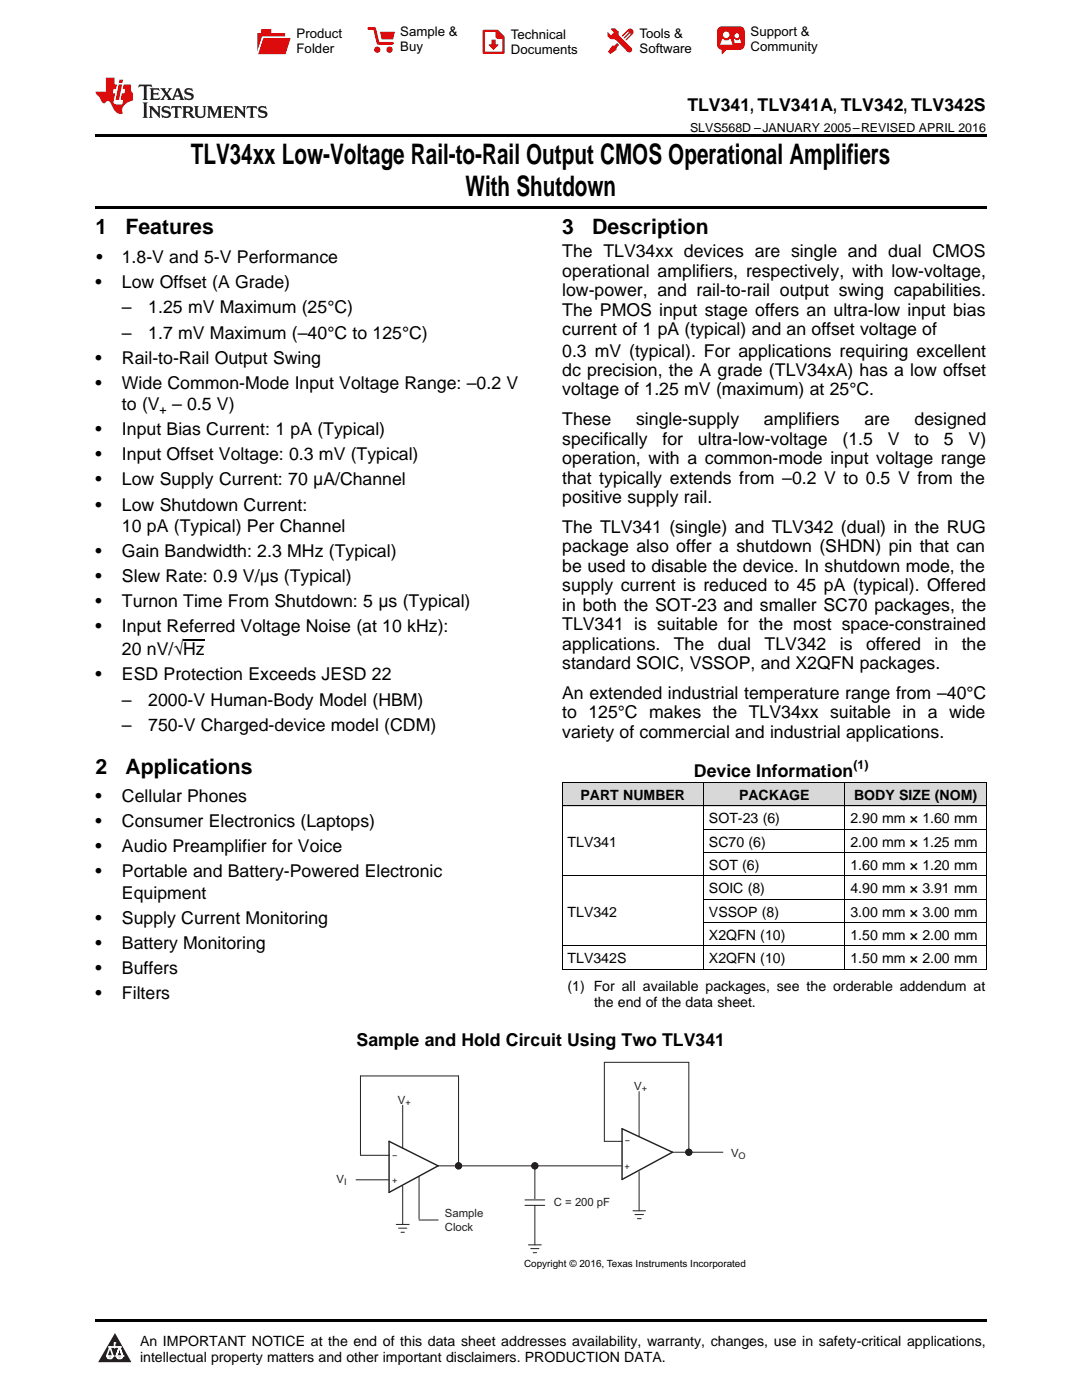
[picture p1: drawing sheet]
<svg xmlns="http://www.w3.org/2000/svg" width="216mm" height="279mm" viewBox="0 0 216 279" stroke-linecap="round" stroke-linejoin="round" font-family="sans-serif">
<defs><g id="words">
<g font-size="5.6">
<text x="38.1" y="32.8">TLV34xx Low-Voltage Rail-to-Rail Output CMOS Operational Amplifiers</text>
<text x="92.9" y="39.2">With Shutdown</text>
</g>
<g font-size="4.2">
<text x="19" y="46.7">1</text>
<text x="25" y="46.7">Features</text>
<text x="112.2" y="46.7">3</text>
<text x="118.2" y="46.7">Description</text>
<text x="19" y="154.4">2</text>
<text x="25" y="154.4">Applications</text>
</g>
<g font-size="3.5">
<text x="137.2" y="22.2">TLV341, TLV341A, TLV342, TLV342S</text>
<text x="19.2" y="52.4">•</text>
<text x="24.3" y="52.4">1.8-V and 5-V Performance</text>
<text x="112.2" y="51.4">The TLV34xx devices are single and dual CMOS</text>
<text x="19" y="57.4">•</text>
<text x="24.3" y="57.4">Low Offset (A Grade)</text>
<text x="112.2" y="55.2">operational amplifiers, respectively, with low-voltage,</text>
<text x="112.2" y="59.1">low-power, and rail-to-rail output swing capabilities.</text>
<text x="24.3" y="62.5">–</text>
<text x="29.6" y="62.5">1.25 mV Maximum (25°C)</text>
<text x="112.2" y="63">The PMOS input stage offers an ultra-low input bias</text>
<text x="24.3" y="67.6">–</text>
<text x="29.6" y="67.6">1.7 mV Maximum (–40°C to 125°C)</text>
<text x="112.2" y="66.9">current of 1 pA (typical) and an offset voltage of</text>
<text x="112.2" y="71.2">0.3 mV (typical). For applications requiring excellent</text>
<text x="19" y="72.6">•</text>
<text x="19" y="77.6">•</text>
<text x="24.3" y="72.6">Rail-to-Rail Output Swing</text>
<text x="24.3" y="77.6">Wide Common-Mode Input Voltage Range: –0.2 V</text>
<text x="112.2" y="75">dc precision, the A grade (TLV34xA) has a low offset</text>
<text x="24.3" y="81.8">to (V – 0.5 V)</text>
<text x="112.2" y="78.9">voltage of 1.25 mV (maximum) at 25°C.</text>
<text x="19" y="86.9">•</text>
<text x="24.3" y="86.9">Input Bias Current: 1 pA (Typical)</text>
<text x="112.2" y="84.9">These</text>
<text x="112.2" y="88.8">specifically</text>
<text x="126.9" y="84.9">single-supply</text>
<text x="132.2" y="88.8">for</text>
<text x="139.3" y="88.8">ultra-low-voltage</text>
<text x="152.4" y="84.9">amplifiers</text>
<text x="168.1" y="88.8">(1.5</text>
<text x="172.5" y="84.9">are</text>
<text x="177.1" y="88.8">V</text>
<text x="182.5" y="88.8">to</text>
<text x="182.5" y="84.9">designed</text>
<text x="188.4" y="88.8">5</text>
<text x="193.3" y="88.8">V)</text>
<text x="19" y="91.9">•</text>
<text x="24.3" y="91.9">Input Offset Voltage: 0.3 mV (Typical)</text>
<text x="112.2" y="92.6">operation, with a common-mode input voltage range</text>
<text x="19" y="96.9">•</text>
<text x="19" y="101.9">•</text>
<text x="24.3" y="96.9">Low Supply Current: 70 μA/Channel</text>
<text x="24.3" y="101.9">Low Shutdown Current:</text>
<text x="112.2" y="96.5">that typically extends from –0.2 V to 0.5 V from the</text>
<text x="112.2" y="100.4">positive supply rail.</text>
<text x="24.3" y="106.1">10 pA (Typical) Per Channel</text>
<text x="112.2" y="106.4">The TLV341 (single) and TLV342 (dual) in the RUG</text>
<text x="19" y="111.1">•</text>
<text x="24.3" y="111.1">Gain Bandwidth: 2.3 MHz (Typical)</text>
<text x="112.2" y="110.2">package also offer a shutdown (SHDN) pin that can</text>
<text x="19" y="116.1">•</text>
<text x="24.3" y="116.1">Slew Rate: 0.9 V/μs (Typical)</text>
<text x="112.2" y="114.1">be used to disable the device. In shutdown mode, the</text>
<text x="112.2" y="118">supply current is reduced to 45 pA (typical). Offered</text>
<text x="19" y="121.1">•</text>
<text x="24.3" y="121.1">Turnon Time From Shutdown: 5 μs (Typical)</text>
<text x="112.2" y="121.9">in both the SOT-23 and smaller SC70 packages, the</text>
<text x="112.2" y="125.8">TLV341 is suitable for the most space-constrained</text>
<text x="19" y="126.2">•</text>
<text x="24.3" y="126.2">Input Referred Voltage Noise (at 10 kHz):</text>
<text x="24.3" y="130.8">20 nV/√Hz</text>
<text x="112.2" y="129.6">applications.</text>
<text x="134.5" y="129.6">The</text>
<text x="143.2" y="129.6">dual</text>
<text x="152.6" y="129.6">TLV342</text>
<text x="167.6" y="129.6">is</text>
<text x="172.8" y="129.6">offered</text>
<text x="186.5" y="129.6">in</text>
<text x="191.9" y="129.6">the</text>
<text x="19" y="135.8">•</text>
<text x="24.3" y="135.8">ESD Protection Exceeds JESD 22</text>
<text x="112.2" y="133.5">standard SOIC, VSSOP, and X2QFN packages.</text>
<text x="24.3" y="140.9">–</text>
<text x="29.6" y="140.9">2000-V Human-Body Model (HBM)</text>
<text x="112.2" y="139.5">An extended industrial temperature range from –40°C</text>
<text x="112.2" y="143.4">to 125°C makes the TLV34xx suitable in a wide</text>
<text x="24.3" y="145.9">–</text>
<text x="29.6" y="145.9">750-V Charged-device model (CDM)</text>
<text x="112.2" y="147.2">variety of commercial and industrial applications.</text>
<text x="138.5" y="155">Device Information</text>
<text x="19" y="160.1">•</text>
<text x="24.3" y="160.1">Cellular Phones</text>
<text x="19" y="165.1">•</text>
<text x="24.3" y="165.1">Consumer Electronics (Laptops)</text>
<text x="19" y="170.1">•</text>
<text x="24.3" y="170.1">Audio Preamplifier for Voice</text>
<text x="19" y="175.1">•</text>
<text x="24.3" y="175.1">Portable and Battery-Powered Electronic</text>
<text x="24.3" y="179.4">Equipment</text>
<text x="19" y="184.4">•</text>
<text x="24.3" y="184.4">Supply Current Monitoring</text>
<text x="19" y="189.4">•</text>
<text x="24.3" y="189.4">Battery Monitoring</text>
<text x="19" y="194.4">•</text>
<text x="24.3" y="194.4">Buffers</text>
<text x="19" y="199.4">•</text>
<text x="24.3" y="199.4">Filters</text>
<text x="71.2" y="208.7">Sample and Hold Circuit Using Two TLV341</text>
</g>
<g font-size="2.8">
<text x="115.8" y="159.6">PART NUMBER</text>
<text x="147.5" y="159.6">PACKAGE</text>
<text x="170.4" y="159.6">BODY SIZE (NOM)</text>
<text x="141.5" y="164.3">SOT-23 (6)</text>
<text x="169.7" y="164.3">2.90 mm × 1.60 mm</text>
<text x="113.2" y="168.9">TLV341</text>
<text x="141.5" y="168.9">SC70 (6)</text>
<text x="141.5" y="173.6">SOT (6)</text>
<text x="169.7" y="168.9">2.00 mm × 1.25 mm</text>
<text x="169.7" y="173.6">1.60 mm × 1.20 mm</text>
<text x="141.5" y="178.3">SOIC (8)</text>
<text x="169.7" y="178.3">4.90 mm × 3.91 mm</text>
<text x="113.2" y="182.9">TLV342</text>
<text x="141.5" y="182.9">VSSOP (8)</text>
<text x="169.7" y="182.9">3.00 mm × 3.00 mm</text>
<text x="141.5" y="187.6">X2QFN (10)</text>
<text x="169.7" y="187.6">1.50 mm × 2.00 mm</text>
<text x="113.2" y="192.2">TLV342S</text>
<text x="113.2" y="197.7">(1) For all available packages, see the orderable addendum at</text>
<text x="141.5" y="192.2">X2QFN (10)</text>
<text x="169.7" y="192.2">1.50 mm × 2.00 mm</text>
<text x="118.5" y="200.9">the end of the data sheet.</text>
<text x="27.9" y="268.6">An IMPORTANT NOTICE at the end of this data sheet addresses availability, warranty, changes, use in safety-critical applications,</text>
<text x="27.9" y="271.8">intellectual property matters and other important disclaimers. PRODUCTION DATA.</text>
</g>
<g font-size="2.6">
<text x="59.2" y="7.6">Product</text>
<text x="59.2" y="10.6">Folder</text>
<text x="79.9" y="7.3">Sample &amp;</text>
<text x="79.9" y="10.2">Buy</text>
<text x="101.9" y="7.8">Technical</text>
<text x="101.9" y="10.8">Documents</text>
<text x="127.6" y="7.6">Tools &amp;</text>
<text x="127.6" y="10.6">Software</text>
<text x="149.8" y="7.2">Support &amp;</text>
<text x="149.8" y="10.2">Community</text>
</g>
<g font-size="2.5">
<text x="137.7" y="26.3">SLVS568D –JANUARY 2005–REVISED APRIL 2016</text>
<text x="31.9" y="82.5">+</text>
<text x="170.3" y="153.6">(1)</text>
</g>
<g font-size="2.3" fill="#231f20">
<text x="79.4" y="220.2">V</text>
<text x="126.6" y="217.5">V</text>
<text x="145.9" y="230.8">V</text>
<text x="67.2" y="236.1">V</text>
<text x="88.8" y="242.8">Sample</text>
<text x="88.8" y="245.7">Clock</text>
<text x="110.5" y="240.6">C = 200 pF</text>
</g>
<text font-size="2" x="104.6" y="252.8">Copyright © 2016, Texas Instruments Incorporated</text>
<g font-size="1.8" fill="#231f20">
<text x="80.9" y="220.7">+</text>
<text x="128.1" y="218">+</text>
<text x="78.2" y="231.4">−</text>
<text x="124.6" y="233.4">+</text>
<text x="124.7" y="228.3">−</text>
<text x="147.4" y="231.3">O</text>
<text x="68.7" y="236.5">I</text>
<text x="78.2" y="236.2">+</text>
</g>
</g></defs>
<g fill="#d8d8d8">
<path d="M112.2 156.2h28.2v4.7h-28.2z"/>
<path d="M140.4 156.2h28.2v4.7h-28.2z"/>
<path d="M168.6 156.2h28.2v4.7h-28.2z"/>
</g>
<path d="M22.9 266l3.3 5.9h-6.6z" fill="#231f20"/>
<path d="M21.3 270.6h1.2l-.3 .5h-.3a.53 .53 0 0 1-.6-.5z" fill-rule="evenodd" fill="#fff"/>
<path d="M21.3 270.6h1.2l-.3 .5h-.3a.53 .53 0 0 1-.6-.5z" fill="none" stroke="#231f20" stroke-width=".33"/>
<path d="M21.3 270.6l1.2 .1-.3 .4h-.5z" fill="none" stroke="#fff" stroke-width=".33"/>
<path d="M22.9 268.9h.1" fill="none" stroke="#fff" stroke-width=".33"/>
<path d="M22.9 268v.9z" fill="#fff"/>
<path d="M22.9 268v.9z" fill="none" stroke="#fff" stroke-width=".33"/>
<circle cx="22.9" cy="268" r=".16" fill="#fff"/>
<path d="M21.8 268.8h.1" fill="none" stroke="#fff" stroke-width=".33"/>
<path d="M21.8 268.8h2.2z" fill="#fff"/>
<path d="M21.8 268.8h2.2z" fill="none" stroke="#fff" stroke-width=".33"/>
<circle cx="24" cy="268.8" r=".16" fill="#fff"/>
<path d="M23.2 270.6h.1" fill="none" stroke="#fff" stroke-width=".33"/>
<path d="M23.8 268.8l-.6 1.8z" fill="#fff"/>
<path d="M23.8 268.8l-.6 1.8z" fill="none" stroke="#fff" stroke-width=".33"/>
<path d="M23.8 268.8l.7 1.8z" fill="#fff"/>
<path d="M23.8 268.8l.7 1.8z" fill="none" stroke="#fff" stroke-width=".33"/>
<path d="M24.4 270.6h.1" fill="none" stroke="#fff" stroke-width=".33"/>
<circle cx="21.3" cy="270.6" r=".16" fill="#fff"/>
<path d="M22 268.8l-.7 1.8z" fill="#fff"/>
<path d="M22 268.8l-.7 1.8z" fill="none" stroke="#fff" stroke-width=".33"/>
<path d="M22 268.8l.5 1.8z" fill="#fff"/>
<path d="M22 268.8l.5 1.8z" fill="none" stroke="#fff" stroke-width=".33"/>
<circle cx="22.5" cy="270.6" r=".16" fill="#fff"/>
<path d="M23.3 270.6h1.2a.63 .63 0 0 1-.6 .5 .63 .63 0 0 1-.6-.5z" fill-rule="evenodd" fill="#fff"/>
<path d="M23.3 270.6h1.2a.63 .63 0 0 1-.6 .5 .63 .63 0 0 1-.6-.5z" fill="none" stroke="#231f20" stroke-width=".33"/>
<path d="M23.3 270.6h1.2l-.4 .5h-.5z" fill="none" stroke="#fff" stroke-width=".33"/>
<path d="M23.2 270.6h.1" fill="none" stroke="#fff" stroke-width=".33"/>
<circle cx="24.5" cy="270.6" r=".16" fill="#fff"/>
<path d="M19 263.2h177.8v.5h-177.8z" fill="#000"/>
<path d="M71.9 214.7h19.6M127.5 217.9v8.9M137.4 212v18M71 235.5h6.6M87.4 232.7h36.6M120.6 227.8h3.5M127.5 233.8v7.8M134.2 230h10" fill="none" stroke="#231f20" stroke-width=".2"/>
<path d="M124.1 225.3l10.1 4.7-10.1 5.4z" fill="none" stroke="#231f20" stroke-width=".28"/>
<circle cx="137.4" cy="230" r=".61" fill="#231f20"/>
<g fill="none" stroke="#231f20" stroke-width=".2">
<path d="M71.9 214.7v15.8M120.6 212h16.8M106.7 232.7v15.7"/>
<circle cx="137.4" cy="230" r=".61"/>
</g>
<path d="M77.6 227.8l9.8 4.9-9.8 5.3z" fill="none" stroke="#231f20" stroke-width=".28"/>
<path d="M105.6 239.5h2.1v1h-2.1z" fill-rule="evenodd" fill="#fff"/>
<path d="M104.8 239.5h3.9M104.8 240.6h3.9M105.4 248.4h2.6M105.9 249.2h1.6M106.4 250h.7" fill="none" stroke="#231f20" stroke-width=".2"/>
<circle cx="106.7" cy="232.7" r=".61" fill="#231f20"/>
<g fill="none" stroke="#231f20" stroke-width=".2">
<path d="M91.5 214.7v18M71.9 230.6h5.8M126.3 241.6h2.5M126.7 242.4h1.7M127.2 243.2h.7"/>
<circle cx="106.7" cy="232.7" r=".61"/>
</g>
<circle cx="91.5" cy="232.7" r=".61" fill="#231f20"/>
<g fill="none" stroke="#231f20" stroke-width=".2">
<path d="M120.6 212v15.8M80.4 220.6v8.5M80.4 236.7v7.7M83.6 234.8v8.5M79.1 244.4h2.5M79.5 245.1h1.7M80 245.9h.7M83.6 243.5h3.8"/>
<circle cx="91.5" cy="232.7" r=".61"/>
</g>
<g fill="none" stroke="#000" stroke-width=".2">
<path d="M112.2 156.2h84.6M112.2 156.2v37.3M140.4 156.2v37.3M168.6 156.2v37.3M196.8 156.2v37.3M112.2 174.8h84.6M112.2 160.8h84.6M140.4 179.5h56.4M140.4 170.2h56.4M140.4 165.5h56.4M112.2 193.4h84.6M112.2 188.8h84.6"/>
<path d="M140.4 184.1h56.4"/>
</g>
<path d="M19 26.8h177.8v.6h-177.8zM19 41.2h177.8v.5h-177.8zM112.2 193.5h.1zM168.5 193.5h.1zM196.7 193.5h.1z" fill="#000"/>
<path d="M27.7 16.9l-.1 .6 .6-.3h.5v.2v2.2l-.2 .4h1l-.2-.4v-2.2v-.2h.5l.6 .3-.2-.6zM29.9 17.6l.2 .4v1.6l-.2 .4h1.9l.1-.6a1.09 1.09 0 0 1-1.3 .1v-.6h.6l.4 .2v-.7l-.2 .2h-.8v-.6l.2-.1a1.01 1.01 0 0 1 1 .3l-.1-.6zM32 17.6l.9 1.2-1 1.2h.9l-.2-.3 .5-.7 .5 .7-.3 .3h1.7l-.2-.3 .1-.4h1l.1 .4-.2 .3h1l-.3-.4-.7-2h-.5l-1 2.2-.8-1.1 .9-1.1h-.9l.2 .2-.4 .7-.4-.7 .2-.2zM35.4 18l.4 1h-.8zM37 17.7a.66 .66 0 0 0-.2 .8 .66 .66 0 0 0 .6 .4l.7 .2 .1 .2a.8 .8 0 0 1-.7 .4 .8 .8 0 0 1-.7-.5l.1 .8 .2-.2a.94 .94 0 0 0 1.1 .1 .94 .94 0 0 0 .4-.9 1.48 1.48 0 0 0-1.3-.6v-.4a1.1 1.1 0 0 1 1.2 .2l-.2-.6-.2 .1-.5-.1zM28.5 20.4l.2 .4v2.3l-.2 .4h1l-.2-.4v-2.3l.2-.4zM29.7 21.2l.2 .4v1.5l-.2 .4h.8l-.3-.4 .1-1.3 1.6 1.8v-2l.2-.4h-.7l.2 .2v1.1l-1.2-1.3zM32.5 21.3a.66 .66 0 0 0-.2 .8 .66 .66 0 0 0 .6 .4l.6 .2 .2 .2a.8 .8 0 0 1-.8 .4 .8 .8 0 0 1-.7-.5l.2 .7 .2-.1a.94 .94 0 0 0 1 .1 .94 .94 0 0 0 .5-1 1.47 1.47 0 0 0-1.3-.6l-.1-.3a1.1 1.1 0 0 1 1.3 .2l-.2-.6-.2 .1-.5-.2zM34.3 21.2l-.2 .6a.64 .64 0 0 1 .8-.3v1.6l-.2 .4h1l-.3-.4 .1-1.6a.66 .66 0 0 1 .8 .3l-.2-.6zM36.3 21.2l.3 .4v1.5l-.3 .4h1l-.2-.2v-.7h.5l.1 .1a.8 .8 0 0 0 1.2 .7l-1-1a.62 .62 0 0 0 .6-.5 .62 .62 0 0 0-.6-.7zM37.1 21.5h.1a.48 .48 0 0 1 .6 0 .48 .48 0 0 1 .1 .6l-.2 .1-.6 .1zM38.7 21.2l.2 .2a2.29 2.29 0 0 0 .4 2 1.05 1.05 0 0 0 1.7-.7v-1.3l.2-.2h-.8l.2 .4v1.1a.61 .61 0 0 1-.6 .6 .61 .61 0 0 1-.6-.6v-1.1l.3-.4zM41.3 21.2l.3 .4v1.5l-.3 .4h.8l-.2-.4v-1.4l.8 1.9 .9-1.9v1.4l-.2 .4h.9l-.2-.4v-1.5l.2-.4h-.8l-.7 1.5-.6-1.5zM44.5 21.2l.2 .4v1.5l-.2 .4h1.9l.2-.6a1.1 1.1 0 0 1-1.4 .2v-.7h.6l.4 .2v-.6l-.2 .1-.8 .1v-.6l.2-.1a1.02 1.02 0 0 1 1.1 .2l-.2-.5zM46.7 21.2l.2 .4v1.5l-.2 .4h.8l-.3-.4 .1-1.3 1.6 1.8v-2l.2-.4h-.7l.2 .2v1.1l-1.2-1.3zM49.3 21.2l-.1 .6a.64 .64 0 0 1 .8-.3v1.6l-.3 .4h1l-.2-.4v-1.6a.66 .66 0 0 1 .8 .3l-.1-.6zM51.7 21.3a.66 .66 0 0 0-.2 .7 .66 .66 0 0 0 .7 .5l.6 .2 .1 .2a.8 .8 0 0 1-.7 .4 .8 .8 0 0 1-.7-.5l.1 .7 .2-.1a.94 .94 0 0 0 1.1 .1 .94 .94 0 0 0 .4-1 1.48 1.48 0 0 0-1.2-.6l-.1-.3a1.1 1.1 0 0 1 1.2 .2l-.2-.6-.1 .1-.6-.2z" fill="#231f20"/>
<path d="M21.1 15.5v2.8h-2v.4l.9 .9a.96 .96 0 0 0 1 1 .59 .59 0 0 1 .5-.4 .59 .59 0 0 1 .5 .3l.4 .8a1.61 1.61 0 0 0 2.1 1.3 1.63 1.63 0 0 1 1.1-2.2l.9-.3v-1.5a1.6 1.6 0 0 1-.4-1.7h-1.4l-.2 .9h.5l-.2 .8h-.5l-.2 1v.3h.5l-.2 .9h-.7a.74 .74 0 0 1-1-.6l.3-1.6h-.5l.2-.8h.5l.1-.9h-.4v-1.4zM23.7 16.9l-.7 3h.8l.6-3zM23.8 15.9l-.1 .7h.7l.2-.7z" fill="#ee1d23"/>
<g fill="#d60000">
<path d="M52.1 5.8h2v.8h2.8v4.2h-5.5v-4.2h.7z" fill-rule="evenodd"/>
<path d="M52.4 7.5h5.6l-1 3.3h-5.6z" fill-rule="evenodd"/>
</g>
<path d="M52.4 7.4h5.7l-.1 .1h-5.5l-1.1 3.3z" fill-rule="evenodd" fill="#fff"/>
<path d="M52.4 7.4h5.7l-.1 .1h-5.5l-1.1 3.3z" fill="none" stroke="#fff" stroke-width=".2"/>
<path d="M73.6 5.7h1.1l.7 2.9h2.9" fill="none" stroke="#d60000" stroke-width=".55"/>
<g fill="#d60000">
<path d="M75.8 6.3h3l-.4 1.6h-2.2z" fill-rule="evenodd"/>
<circle cx="75.3" cy="9.9" r=".62"/>
<circle cx="77.7" cy="9.9" r=".62"/>
</g>
<path d="M96.5 6.2h2.7l1.3 1.2v3.1h-4z" fill="none" stroke="#d60000" stroke-width=".44"/>
<g fill="#d60000">
<path d="M98.1 7.9h.8v1h.5l-.9 1.1-1-1v-.1h.6z" fill-rule="evenodd"/>
<path d="M98.9 6.2h.3l1.3 1.2v.4h-1.3l-.3-.4z" fill-rule="evenodd"/>
<path d="M121.9 5.7h.8l.7 .6 .1 .7 2.5 2.5-.8 .8-2.3-2.3-1.1-.2-.6-.6v-.8l.7 .6 .5-.4v-.2l-.5-.5z" fill-rule="evenodd"/>
<path d="M122.2 9.1h.4l.5-.5 .4 .4-.5 .5v.4l-1.2 .9-.5-.5z" fill-rule="evenodd"/>
<path d="M125.3 5.9a.67 .67 0 0 1 .9 0 .67 .67 0 0 1 0 .9z" fill-rule="evenodd"/>
<path d="M125.3 5.9l.9 .9-1.2 1.2h-.2v-.2l1-.9v-.2h-.2l-.9 1h-.2v-.2l.9-1 .1-.2h-.3l-.9 1h-.2v-.2z" fill-rule="evenodd"/>
<circle cx="125.6" cy="9.9" r=".54"/>
</g>
<path d="M123.3 6.3v.7" fill="none" stroke="#d60000" stroke-width=".2"/>
<g fill="#d60000">
<path d="M143.4 5.5l.6-.2h3.6a.95 .95 0 0 1 1 .9v2.8a.95 .95 0 0 1-1 .9h-3.6a.95 .95 0 0 1-.9-.9v-2.8z" fill-rule="evenodd"/>
<path d="M144 9.9h.9l-.7 .9h-.2z" fill-rule="evenodd"/>
</g>
<g fill="#fff">
<path d="M146.6 8.6h1.3z"/>
<path d="M144.1 7.8h.3l.1 .2h.8l.2-.2h.3l.4 1.1h-2.5z" fill-rule="evenodd"/>
<path d="M146.4 7.8h.3l.1 .2h.5l.2-.2h.2l.2 .8h-1.3z" fill-rule="evenodd"/>
<circle cx="144.9" cy="6.9" r=".65"/>
<circle cx="147" cy="7.1" r=".48"/>
</g>
<path d="M36.5 127.7h4.4" fill="none" stroke="#000" stroke-width=".25"/>
<use href="#words"/>
</svg>
